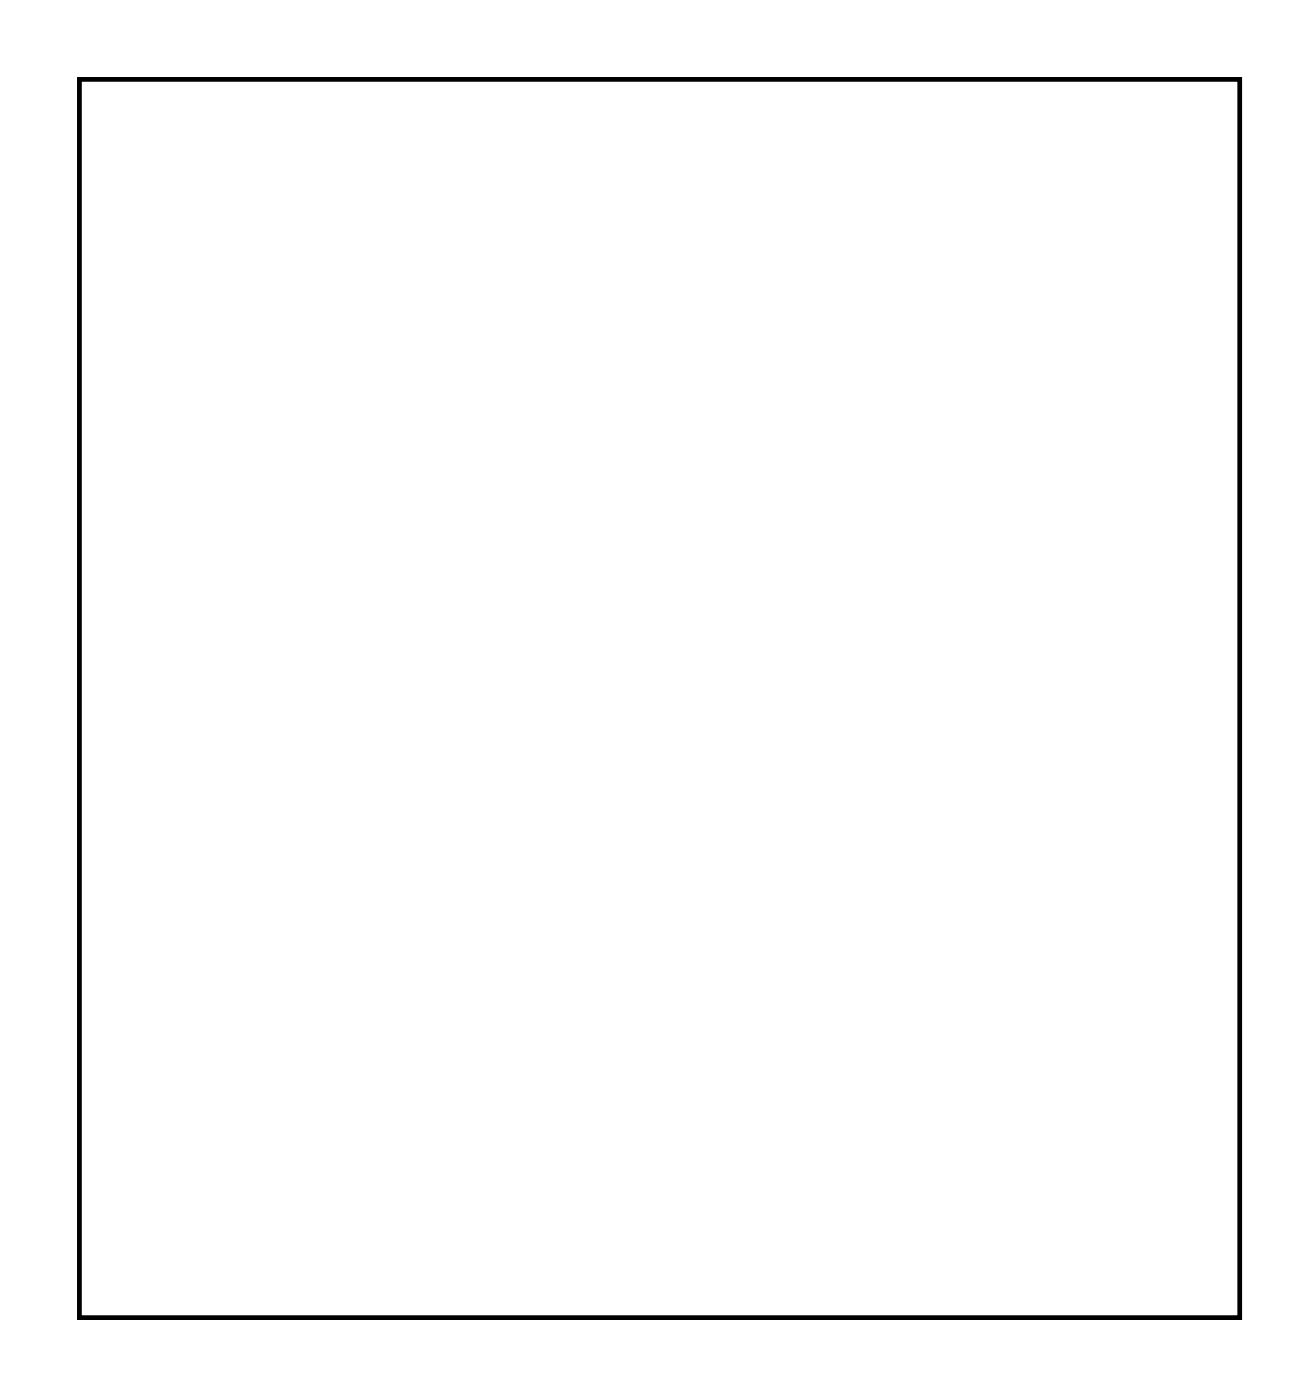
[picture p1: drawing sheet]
<svg xmlns="http://www.w3.org/2000/svg" width="60mm" height="64mm" viewBox="0 0 60 64" stroke-linecap="round" stroke-linejoin="round" font-family="sans-serif">
<path d="M3.6 3.6h53.2v56.8h-53.2z" fill="none" stroke="#000" stroke-width=".2"/>
<path d="M3.6 3.6v56.8h53.2v-56.8zM3.6 3.6h53.2v56.8h-53.2z" fill="#000"/>
<circle cx="54.3" cy="41" r=".67" fill="#fff"/>
<circle cx="54.3" cy="41" r=".67" fill="none" stroke="#fff" stroke-width=".57"/>
<circle cx="54.3" cy="43.5" r=".67" fill="#fff"/>
<circle cx="54.3" cy="43.5" r=".67" fill="none" stroke="#fff" stroke-width=".57"/>
<circle cx="54.3" cy="46" r=".67" fill="#fff"/>
<circle cx="54.3" cy="46" r=".67" fill="none" stroke="#fff" stroke-width=".57"/>
<circle cx="54.3" cy="48.6" r=".67" fill="#fff"/>
<circle cx="54.3" cy="48.6" r=".67" fill="none" stroke="#fff" stroke-width=".57"/>
<circle cx="54.3" cy="51.1" r=".67" fill="#fff"/>
<circle cx="54.3" cy="51.1" r=".67" fill="none" stroke="#fff" stroke-width=".57"/>
<circle cx="6.1" cy="29.3" r=".67" fill="#fff"/>
<circle cx="6.1" cy="29.3" r=".67" fill="none" stroke="#fff" stroke-width=".57"/>
<circle cx="6.1" cy="26.7" r=".67" fill="#fff"/>
<circle cx="6.1" cy="26.7" r=".67" fill="none" stroke="#fff" stroke-width=".57"/>
<circle cx="6.1" cy="24.2" r=".67" fill="#fff"/>
<circle cx="6.1" cy="24.2" r=".67" fill="none" stroke="#fff" stroke-width=".57"/>
<circle cx="6.1" cy="21.7" r=".67" fill="#fff"/>
<circle cx="6.1" cy="21.7" r=".67" fill="none" stroke="#fff" stroke-width=".57"/>
<circle cx="6.1" cy="19.1" r=".67" fill="#fff"/>
<circle cx="6.1" cy="19.1" r=".67" fill="none" stroke="#fff" stroke-width=".57"/>
<circle cx="6.1" cy="16.6" r=".67" fill="#fff"/>
<circle cx="6.1" cy="16.6" r=".67" fill="none" stroke="#fff" stroke-width=".57"/>
<circle cx="6.1" cy="14" r=".67" fill="#fff"/>
<circle cx="6.1" cy="14" r=".67" fill="none" stroke="#fff" stroke-width=".57"/>
<circle cx="6.1" cy="11.5" r=".67" fill="#fff"/>
<circle cx="6.1" cy="11.5" r=".67" fill="none" stroke="#fff" stroke-width=".57"/>
<circle cx="6.1" cy="9" r=".67" fill="#fff"/>
<circle cx="6.1" cy="9" r=".67" fill="none" stroke="#fff" stroke-width=".57"/>
<circle cx="6.1" cy="6.4" r=".67" fill="#fff"/>
<circle cx="6.1" cy="6.4" r=".67" fill="none" stroke="#fff" stroke-width=".57"/>
<circle cx="6.1" cy="51.1" r=".67" fill="#fff"/>
<circle cx="6.1" cy="51.1" r=".67" fill="none" stroke="#fff" stroke-width=".57"/>
<circle cx="6.1" cy="48.6" r=".67" fill="#fff"/>
<circle cx="6.1" cy="48.6" r=".67" fill="none" stroke="#fff" stroke-width=".57"/>
<circle cx="6.1" cy="46" r=".67" fill="#fff"/>
<circle cx="6.1" cy="46" r=".67" fill="none" stroke="#fff" stroke-width=".57"/>
<circle cx="6.1" cy="43.5" r=".67" fill="#fff"/>
<circle cx="6.1" cy="43.5" r=".67" fill="none" stroke="#fff" stroke-width=".57"/>
<circle cx="6.1" cy="41" r=".67" fill="#fff"/>
<circle cx="6.1" cy="41" r=".67" fill="none" stroke="#fff" stroke-width=".57"/>
<circle cx="6.1" cy="38.4" r=".67" fill="#fff"/>
<circle cx="6.1" cy="38.4" r=".67" fill="none" stroke="#fff" stroke-width=".57"/>
<circle cx="6.1" cy="35.9" r=".67" fill="#fff"/>
<circle cx="6.1" cy="35.9" r=".67" fill="none" stroke="#fff" stroke-width=".57"/>
<circle cx="6.1" cy="33.3" r=".67" fill="#fff"/>
<circle cx="6.1" cy="33.3" r=".67" fill="none" stroke="#fff" stroke-width=".57"/>
<circle cx="54.3" cy="18.1" r=".67" fill="#fff"/>
<circle cx="54.3" cy="18.1" r=".67" fill="none" stroke="#fff" stroke-width=".57"/>
<circle cx="54.3" cy="15.6" r=".67" fill="#fff"/>
<circle cx="54.3" cy="15.6" r=".67" fill="none" stroke="#fff" stroke-width=".57"/>
<circle cx="54.3" cy="20.6" r=".67" fill="#fff"/>
<circle cx="54.3" cy="20.6" r=".67" fill="none" stroke="#fff" stroke-width=".57"/>
<circle cx="54.3" cy="23.2" r=".67" fill="#fff"/>
<circle cx="54.3" cy="23.2" r=".67" fill="none" stroke="#fff" stroke-width=".57"/>
<circle cx="54.3" cy="25.7" r=".67" fill="#fff"/>
<circle cx="54.3" cy="25.7" r=".67" fill="none" stroke="#fff" stroke-width=".57"/>
<circle cx="54.3" cy="28.3" r=".67" fill="#fff"/>
<circle cx="54.3" cy="28.3" r=".67" fill="none" stroke="#fff" stroke-width=".57"/>
<circle cx="54.3" cy="30.8" r=".67" fill="#fff"/>
<circle cx="54.3" cy="30.8" r=".67" fill="none" stroke="#fff" stroke-width=".57"/>
<circle cx="54.3" cy="33.3" r=".67" fill="#fff"/>
<circle cx="54.3" cy="33.3" r=".67" fill="none" stroke="#fff" stroke-width=".57"/>
<circle cx="54.3" cy="38.4" r=".67" fill="#fff"/>
<circle cx="54.3" cy="38.4" r=".67" fill="none" stroke="#fff" stroke-width=".57"/>
<circle cx="6.1" cy="57.2" r="1.1" fill="#fff"/>
<circle cx="6.1" cy="57.2" r="1.1" fill="none" stroke="#fff" stroke-width=".25"/>
<circle cx="54.3" cy="6.4" r="1.1" fill="#fff"/>
<circle cx="54.3" cy="6.4" r="1.1" fill="none" stroke="#fff" stroke-width=".25"/>
<circle cx="54.3" cy="57.2" r="1.1" fill="#fff"/>
<circle cx="54.3" cy="57.2" r="1.1" fill="none" stroke="#fff" stroke-width=".25"/>
<circle cx="44.2" cy="21.7" r=".6" fill="#fff"/>
<circle cx="44.2" cy="21.7" r=".6" fill="none" stroke="#fff" stroke-width=".65" stroke-linecap="butt"/>
<path d="M43.6 21.1h1.2v1.2h-1.2z" fill="#fff"/>
<path d="M43.6 21.1h1.2v1.2h-1.2z" fill="none" stroke="#fff" stroke-width=".65" stroke-linecap="butt"/>
<circle cx="44.2" cy="24.2" r=".6" fill="#fff"/>
<circle cx="44.2" cy="24.2" r=".6" fill="none" stroke="#fff" stroke-width=".65" stroke-linecap="butt"/>
<path d="M23 34.8h1.6v1.6h-1.6z" fill="#fff"/>
<path d="M23 34.8h1.6v1.6h-1.6z" fill="none" stroke="#fff" stroke-width=".76" stroke-linecap="butt"/>
<circle cx="23.8" cy="35.6" r=".79" fill="#fff"/>
<circle cx="23.8" cy="35.6" r=".79" fill="none" stroke="#fff" stroke-width=".76" stroke-linecap="butt"/>
<circle cx="21.3" cy="35.6" r=".79" fill="#fff"/>
<circle cx="21.3" cy="35.6" r=".79" fill="none" stroke="#fff" stroke-width=".76" stroke-linecap="butt"/>
<circle cx="18.8" cy="35.6" r=".79" fill="#fff"/>
<circle cx="18.8" cy="35.6" r=".79" fill="none" stroke="#fff" stroke-width=".76" stroke-linecap="butt"/>
<path d="M23 29.8h1.6v1.5h-1.6z" fill="#fff"/>
<path d="M23 29.8h1.6v1.5h-1.6z" fill="none" stroke="#fff" stroke-width=".76" stroke-linecap="butt"/>
<circle cx="23.8" cy="30.5" r=".79" fill="#fff"/>
<circle cx="23.8" cy="30.5" r=".79" fill="none" stroke="#fff" stroke-width=".76" stroke-linecap="butt"/>
<circle cx="21.3" cy="30.5" r=".79" fill="#fff"/>
<circle cx="21.3" cy="30.5" r=".79" fill="none" stroke="#fff" stroke-width=".76" stroke-linecap="butt"/>
<circle cx="18.8" cy="30.5" r=".79" fill="#fff"/>
<circle cx="18.8" cy="30.5" r=".79" fill="none" stroke="#fff" stroke-width=".76" stroke-linecap="butt"/>
<path d="M23 24.7h1.6v1.5h-1.6z" fill="#fff"/>
<path d="M23 24.7h1.6v1.5h-1.6z" fill="none" stroke="#fff" stroke-width=".76" stroke-linecap="butt"/>
<circle cx="23.8" cy="25.5" r=".79" fill="#fff"/>
<circle cx="23.8" cy="25.5" r=".79" fill="none" stroke="#fff" stroke-width=".76" stroke-linecap="butt"/>
<circle cx="21.3" cy="25.5" r=".79" fill="#fff"/>
<circle cx="21.3" cy="25.5" r=".79" fill="none" stroke="#fff" stroke-width=".76" stroke-linecap="butt"/>
<circle cx="18.8" cy="25.5" r=".79" fill="#fff"/>
<circle cx="18.8" cy="25.5" r=".79" fill="none" stroke="#fff" stroke-width=".76" stroke-linecap="butt"/>
<path d="M23 50.1h1.6v1.5h-1.6z" fill="#fff"/>
<path d="M23 50.1h1.6v1.5h-1.6z" fill="none" stroke="#fff" stroke-width=".76" stroke-linecap="butt"/>
<circle cx="23.8" cy="50.9" r=".79" fill="#fff"/>
<circle cx="23.8" cy="50.9" r=".79" fill="none" stroke="#fff" stroke-width=".76" stroke-linecap="butt"/>
<circle cx="21.3" cy="50.9" r=".79" fill="#fff"/>
<circle cx="21.3" cy="50.9" r=".79" fill="none" stroke="#fff" stroke-width=".76" stroke-linecap="butt"/>
<circle cx="18.8" cy="50.9" r=".79" fill="#fff"/>
<circle cx="18.8" cy="50.9" r=".79" fill="none" stroke="#fff" stroke-width=".76" stroke-linecap="butt"/>
<path d="M23 45h1.6v1.6h-1.6z" fill="#fff"/>
<path d="M23 45h1.6v1.6h-1.6z" fill="none" stroke="#fff" stroke-width=".76" stroke-linecap="butt"/>
<circle cx="23.8" cy="45.8" r=".79" fill="#fff"/>
<circle cx="23.8" cy="45.8" r=".79" fill="none" stroke="#fff" stroke-width=".76" stroke-linecap="butt"/>
<circle cx="21.3" cy="45.8" r=".79" fill="#fff"/>
<circle cx="21.3" cy="45.8" r=".79" fill="none" stroke="#fff" stroke-width=".76" stroke-linecap="butt"/>
<circle cx="18.8" cy="45.8" r=".79" fill="#fff"/>
<circle cx="18.8" cy="45.8" r=".79" fill="none" stroke="#fff" stroke-width=".76" stroke-linecap="butt"/>
<path d="M23 39.9h1.6v1.6h-1.6z" fill="#fff"/>
<path d="M23 39.9h1.6v1.6h-1.6z" fill="none" stroke="#fff" stroke-width=".76" stroke-linecap="butt"/>
<circle cx="23.8" cy="40.7" r=".79" fill="#fff"/>
<circle cx="23.8" cy="40.7" r=".79" fill="none" stroke="#fff" stroke-width=".76" stroke-linecap="butt"/>
<circle cx="21.3" cy="40.7" r=".79" fill="#fff"/>
<circle cx="21.3" cy="40.7" r=".79" fill="none" stroke="#fff" stroke-width=".76" stroke-linecap="butt"/>
<circle cx="18.7" cy="40.7" r=".79" fill="#fff"/>
<circle cx="18.7" cy="40.7" r=".79" fill="none" stroke="#fff" stroke-width=".76" stroke-linecap="butt"/>
<path d="M44.4 57.7h1.5v1.5h-1.5z" fill="#fff"/>
<path d="M44.4 57.7h1.5v1.5h-1.5z" fill="none" stroke="#fff" stroke-width=".76" stroke-linecap="butt"/>
<circle cx="45.1" cy="58.5" r=".75" fill="#fff"/>
<circle cx="45.1" cy="58.5" r=".75" fill="none" stroke="#fff" stroke-width=".76" stroke-linecap="butt"/>
<circle cx="41.6" cy="58.5" r=".75" fill="#fff"/>
<circle cx="41.6" cy="58.5" r=".75" fill="none" stroke="#fff" stroke-width=".76" stroke-linecap="butt"/>
<circle cx="38.1" cy="58.5" r=".75" fill="#fff"/>
<circle cx="38.1" cy="58.5" r=".75" fill="none" stroke="#fff" stroke-width=".76" stroke-linecap="butt"/>
<circle cx="34.6" cy="58.5" r=".75" fill="#fff"/>
<circle cx="34.6" cy="58.5" r=".75" fill="none" stroke="#fff" stroke-width=".76" stroke-linecap="butt"/>
<path d="M24.4 57.7h1.5v1.5h-1.5z" fill="#fff"/>
<path d="M24.4 57.7h1.5v1.5h-1.5z" fill="none" stroke="#fff" stroke-width=".76" stroke-linecap="butt"/>
<circle cx="25.1" cy="58.5" r=".75" fill="#fff"/>
<circle cx="25.1" cy="58.5" r=".75" fill="none" stroke="#fff" stroke-width=".76" stroke-linecap="butt"/>
<circle cx="21.6" cy="58.5" r=".75" fill="#fff"/>
<circle cx="21.6" cy="58.5" r=".75" fill="none" stroke="#fff" stroke-width=".76" stroke-linecap="butt"/>
<circle cx="18.1" cy="58.5" r=".75" fill="#fff"/>
<circle cx="18.1" cy="58.5" r=".75" fill="none" stroke="#fff" stroke-width=".76" stroke-linecap="butt"/>
<circle cx="14.6" cy="58.5" r=".75" fill="#fff"/>
<circle cx="14.6" cy="58.5" r=".75" fill="none" stroke="#fff" stroke-width=".76" stroke-linecap="butt"/>
<circle cx="28.9" cy="35.6" r=".7" fill="#fff"/>
<circle cx="28.9" cy="35.6" r=".7" fill="none" stroke="#fff" stroke-width=".76" stroke-linecap="butt"/>
<circle cx="39.1" cy="35.6" r=".7" fill="#fff"/>
<circle cx="39.1" cy="35.6" r=".7" fill="none" stroke="#fff" stroke-width=".76" stroke-linecap="butt"/>
<circle cx="28.9" cy="30.5" r=".7" fill="#fff"/>
<circle cx="28.9" cy="30.5" r=".7" fill="none" stroke="#fff" stroke-width=".76" stroke-linecap="butt"/>
<circle cx="39.1" cy="30.5" r=".7" fill="#fff"/>
<circle cx="39.1" cy="30.5" r=".7" fill="none" stroke="#fff" stroke-width=".76" stroke-linecap="butt"/>
<circle cx="28.9" cy="25.5" r=".7" fill="#fff"/>
<circle cx="28.9" cy="25.5" r=".7" fill="none" stroke="#fff" stroke-width=".76" stroke-linecap="butt"/>
<circle cx="39.1" cy="25.5" r=".7" fill="#fff"/>
<circle cx="39.1" cy="25.5" r=".7" fill="none" stroke="#fff" stroke-width=".76" stroke-linecap="butt"/>
<circle cx="28.9" cy="50.9" r=".7" fill="#fff"/>
<circle cx="28.9" cy="50.9" r=".7" fill="none" stroke="#fff" stroke-width=".76" stroke-linecap="butt"/>
<circle cx="39.1" cy="50.9" r=".7" fill="#fff"/>
<circle cx="39.1" cy="50.9" r=".7" fill="none" stroke="#fff" stroke-width=".76" stroke-linecap="butt"/>
<circle cx="28.9" cy="45.8" r=".7" fill="#fff"/>
<circle cx="28.9" cy="45.8" r=".7" fill="none" stroke="#fff" stroke-width=".76" stroke-linecap="butt"/>
<circle cx="39.1" cy="45.8" r=".7" fill="#fff"/>
<circle cx="39.1" cy="45.8" r=".7" fill="none" stroke="#fff" stroke-width=".76" stroke-linecap="butt"/>
<circle cx="28.9" cy="40.7" r=".7" fill="#fff"/>
<circle cx="28.9" cy="40.7" r=".7" fill="none" stroke="#fff" stroke-width=".76" stroke-linecap="butt"/>
<circle cx="39.1" cy="40.7" r=".7" fill="#fff"/>
<circle cx="39.1" cy="40.7" r=".7" fill="none" stroke="#fff" stroke-width=".76" stroke-linecap="butt"/>
<circle cx="34" cy="6.4" r=".7" fill="#fff"/>
<circle cx="34" cy="6.4" r=".7" fill="none" stroke="#fff" stroke-width=".76" stroke-linecap="butt"/>
<circle cx="34" cy="16.6" r=".7" fill="#fff"/>
<circle cx="34" cy="16.6" r=".7" fill="none" stroke="#fff" stroke-width=".76" stroke-linecap="butt"/>
<circle cx="39.1" cy="6.4" r=".7" fill="#fff"/>
<circle cx="39.1" cy="6.4" r=".7" fill="none" stroke="#fff" stroke-width=".76" stroke-linecap="butt"/>
<circle cx="39.1" cy="16.6" r=".7" fill="#fff"/>
<circle cx="39.1" cy="16.6" r=".7" fill="none" stroke="#fff" stroke-width=".76" stroke-linecap="butt"/>
<circle cx="44.2" cy="6.4" r=".7" fill="#fff"/>
<circle cx="44.2" cy="6.4" r=".7" fill="none" stroke="#fff" stroke-width=".76" stroke-linecap="butt"/>
<circle cx="44.2" cy="16.6" r=".7" fill="#fff"/>
<circle cx="44.2" cy="16.6" r=".7" fill="none" stroke="#fff" stroke-width=".76" stroke-linecap="butt"/>
<circle cx="28.9" cy="16.6" r=".7" fill="#fff"/>
<circle cx="28.9" cy="16.6" r=".7" fill="none" stroke="#fff" stroke-width=".76" stroke-linecap="butt"/>
<circle cx="28.9" cy="6.4" r=".7" fill="#fff"/>
<circle cx="28.9" cy="6.4" r=".7" fill="none" stroke="#fff" stroke-width=".76" stroke-linecap="butt"/>
<circle cx="23.8" cy="6.4" r=".7" fill="#fff"/>
<circle cx="23.8" cy="6.4" r=".7" fill="none" stroke="#fff" stroke-width=".76" stroke-linecap="butt"/>
<circle cx="23.8" cy="16.6" r=".7" fill="#fff"/>
<circle cx="23.8" cy="16.6" r=".7" fill="none" stroke="#fff" stroke-width=".76" stroke-linecap="butt"/>
<circle cx="18.8" cy="6.4" r=".7" fill="#fff"/>
<circle cx="18.8" cy="6.4" r=".7" fill="none" stroke="#fff" stroke-width=".76" stroke-linecap="butt"/>
<circle cx="18.8" cy="16.6" r=".7" fill="#fff"/>
<circle cx="18.8" cy="16.6" r=".7" fill="none" stroke="#fff" stroke-width=".76" stroke-linecap="butt"/>
<circle cx="13.7" cy="6.4" r=".7" fill="#fff"/>
<circle cx="13.7" cy="6.4" r=".7" fill="none" stroke="#fff" stroke-width=".76" stroke-linecap="butt"/>
<circle cx="13.7" cy="16.6" r=".7" fill="#fff"/>
<circle cx="13.7" cy="16.6" r=".7" fill="none" stroke="#fff" stroke-width=".76" stroke-linecap="butt"/>
</svg>
